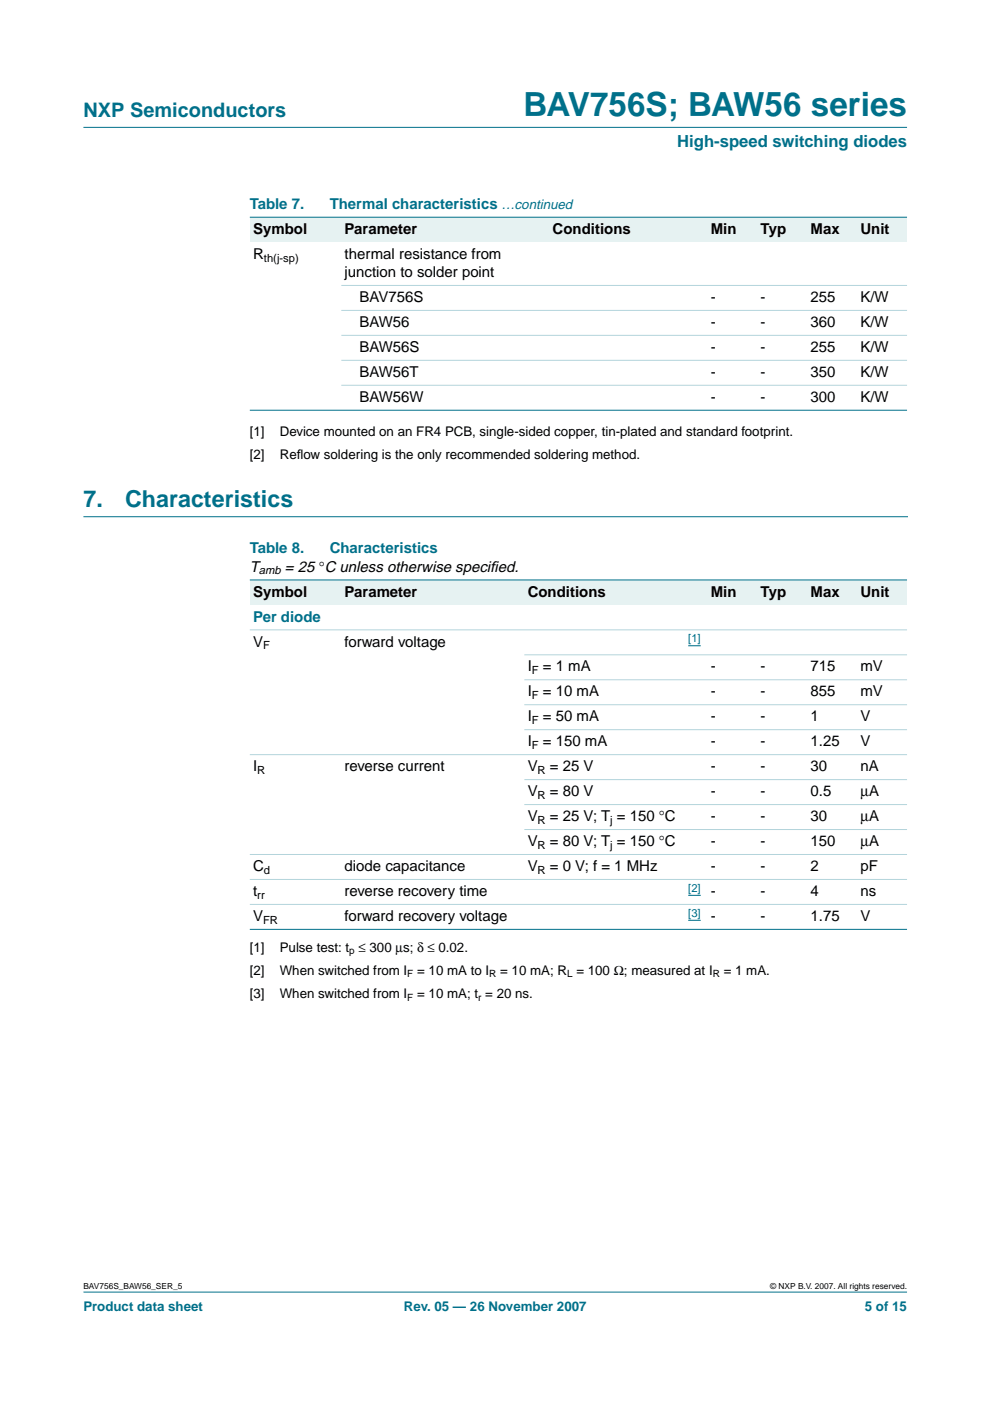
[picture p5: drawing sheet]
<svg xmlns="http://www.w3.org/2000/svg" width="210mm" height="297mm" viewBox="0 0 210 297" stroke-linecap="round" stroke-linejoin="round" font-family="sans-serif">
<defs><g id="words">
<text font-size="7.1" fill="#00708a" x="111" y="24.7">BAV756S; BAW56 series</text>
<g font-size="4.9" fill="#00708a">
<text x="17.7" y="107.6">7.</text>
<text x="26.5" y="107.6">Characteristics</text>
</g>
<text font-size="4.2" fill="#00708a" x="17.7" y="24.9">NXP Semiconductors</text>
<text font-size="3.5" fill="#00708a" x="143.6" y="31.1">High-speed switching diodes</text>
<g font-size="3.2" fill="#00708a">
<text x="53" y="44.3">Table 7.</text>
<text x="69.9" y="44.3">Thermal characteristics …continued</text>
<text x="53" y="117.3">Table 8.</text>
<text x="69.9" y="117.3">Characteristics</text>
<text x="53.7" y="131.8">Per diode</text>
</g>
<g font-size="3.2">
<text x="53.7" y="49.6">Symbol</text>
<text x="73.1" y="49.6">Parameter</text>
<text x="117.2" y="49.6">Conditions</text>
<text x="150.7" y="49.6">Min</text>
<text x="161.3" y="49.6">Typ</text>
<text x="171.9" y="49.6">Max</text>
<text x="182.4" y="49.6">Unit</text>
<text x="53.7" y="54.9">R</text>
<text x="73.1" y="54.9">thermal resistance from</text>
<text x="73.1" y="58.8">junction to solder point</text>
<text x="76.2" y="64">BAV756S</text>
<text x="150.7" y="64">-</text>
<text x="161.3" y="64">-</text>
<text x="171.8" y="64">255</text>
<text x="182.4" y="64">K/W</text>
<text x="76.2" y="69.3">BAW56</text>
<text x="150.7" y="69.3">-</text>
<text x="161.3" y="69.3">-</text>
<text x="171.8" y="69.3">360</text>
<text x="182.4" y="69.3">K/W</text>
<text x="76.2" y="74.6">BAW56S</text>
<text x="150.7" y="74.6">-</text>
<text x="161.3" y="74.6">-</text>
<text x="171.8" y="74.6">255</text>
<text x="182.4" y="74.6">K/W</text>
<text x="76.2" y="79.9">BAW56T</text>
<text x="150.7" y="79.9">-</text>
<text x="161.3" y="79.9">-</text>
<text x="171.8" y="79.9">350</text>
<text x="182.4" y="79.9">K/W</text>
<text x="76.2" y="85.2">BAW56W</text>
<text x="150.7" y="85.2">-</text>
<text x="161.3" y="85.2">-</text>
<text x="171.8" y="85.2">300</text>
<text x="182.4" y="85.2">K/W</text>
<text x="53" y="121.2">T</text>
<text x="60.4" y="121.2">= 25 °C unless otherwise specif</text>
<text x="103.9" y="121.2">ied.</text>
<text x="53.7" y="126.5">Symbol</text>
<text x="73.1" y="126.5">Parameter</text>
<text x="111.9" y="126.5">Conditions</text>
<text x="150.7" y="126.5">Min</text>
<text x="161.3" y="126.5">Typ</text>
<text x="171.9" y="126.5">Max</text>
<text x="182.4" y="126.5">Unit</text>
<text x="53.7" y="137.1">V</text>
<text x="73.1" y="137.1">forward voltage</text>
<text x="111.9" y="142.4">I</text>
<text x="115.1" y="142.4">= 1 mA</text>
<text x="150.7" y="142.4">-</text>
<text x="161.3" y="142.4">-</text>
<text x="171.8" y="142.4">715</text>
<text x="182.4" y="142.4">mV</text>
<text x="111.9" y="147.7">I</text>
<text x="115.1" y="147.7">= 10 mA</text>
<text x="150.7" y="147.7">-</text>
<text x="161.3" y="147.7">-</text>
<text x="171.9" y="147.7">855</text>
<text x="182.4" y="147.7">mV</text>
<text x="111.9" y="152.9">I</text>
<text x="115.1" y="152.9">= 50 mA</text>
<text x="150.7" y="152.9">-</text>
<text x="161.3" y="152.9">-</text>
<text x="171.9" y="152.9">1</text>
<text x="182.4" y="152.9">V</text>
<text x="111.9" y="158.2">I</text>
<text x="115.1" y="158.2">= 150 mA</text>
<text x="150.7" y="158.2">-</text>
<text x="161.3" y="158.2">-</text>
<text x="171.9" y="158.2">1.25</text>
<text x="182.4" y="158.2">V</text>
<text x="53.7" y="163.5">I</text>
<text x="73.1" y="163.5">reverse current</text>
<text x="111.9" y="163.5">V</text>
<text x="116.6" y="163.5">= 25 V</text>
<text x="150.7" y="163.5">-</text>
<text x="161.3" y="163.5">-</text>
<text x="171.8" y="163.5">30</text>
<text x="182.4" y="163.5">nA</text>
<text x="111.9" y="168.8">V</text>
<text x="116.6" y="168.8">= 80 V</text>
<text x="150.7" y="168.8">-</text>
<text x="161.3" y="168.8">-</text>
<text x="171.8" y="168.8">0.5</text>
<text x="182.4" y="168.8">µA</text>
<text x="111.9" y="174.1">V</text>
<text x="111.9" y="179.4">V</text>
<text x="116.6" y="174.1">= 25 V; T = 150 °C</text>
<text x="116.6" y="179.4">= 80 V; T = 150 °C</text>
<text x="150.7" y="174.1">-</text>
<text x="150.7" y="179.4">-</text>
<text x="161.3" y="174.1">-</text>
<text x="161.3" y="179.4">-</text>
<text x="171.9" y="174.1">30</text>
<text x="171.9" y="179.4">150</text>
<text x="182.4" y="174.1">µA</text>
<text x="182.4" y="179.4">µA</text>
<text x="53.7" y="184.7">C</text>
<text x="73.1" y="184.7">diode capacitance</text>
<text x="111.9" y="184.7">V</text>
<text x="116.6" y="184.7">= 0 V; f = 1 MHz</text>
<text x="150.7" y="184.7">-</text>
<text x="161.3" y="184.7">-</text>
<text x="171.8" y="184.7">2</text>
<text x="182.4" y="184.7">pF</text>
<text x="53.7" y="190">t</text>
<text x="73.1" y="190">reverse recovery time</text>
<text x="150.7" y="190">-</text>
<text x="161.3" y="190">-</text>
<text x="171.9" y="190">4</text>
<text x="182.4" y="190">ns</text>
<text x="53.7" y="195.3">V</text>
<text x="73.1" y="195.3">forward recovery voltage</text>
<text x="150.7" y="195.3">-</text>
<text x="161.3" y="195.3">-</text>
<text x="171.9" y="195.3">1.75</text>
<text x="182.4" y="195.3">V</text>
</g>
<g font-size="2.8">
<text x="53" y="92.4">[1]</text>
<text x="59.3" y="92.4">Device mounted on an FR4 PCB, single-sided copper, tin-plated and standard footprint.</text>
<text x="53" y="97.3">[2]</text>
<text x="59.3" y="97.3">Ref</text>
<text x="62.9" y="97.3">low soldering is the only recommended soldering method.</text>
<text x="53" y="201.8">[1]</text>
<text x="59.3" y="201.8">Pulse test: t ≤ 300 µs; δ ≤ 0.02.</text>
<text x="53" y="206.7">[2]</text>
<text x="59.3" y="206.7">When switched from I</text>
<text x="88.4" y="206.7">= 10 mA to I</text>
<text x="106.1" y="206.7">= 10 mA; R = 100 Ω; measured at I</text>
<text x="153.4" y="206.7">= 1 mA.</text>
<text x="53" y="211.6">[3]</text>
<text x="59.3" y="211.6">When switched from I</text>
<text x="88.4" y="211.6">= 10 mA; t = 20 ns.</text>
</g>
<g font-size="2.8" fill="#00708a">
<text x="17.7" y="278">Product data sheet</text>
<text x="85.6" y="278">Rev. 05 — 26 November 2007</text>
<text x="183.4" y="278">5 of 15</text>
</g>
<g font-size="2.4">
<text x="56" y="55.4">th(j-sp)</text>
<text x="54.9" y="121.8">amb</text>
<text x="55.8" y="137.6">F</text>
<text x="112.8" y="142.9">F</text>
<text x="112.8" y="148.2">F</text>
<text x="112.8" y="153.5">F</text>
<text x="112.8" y="158.8">F</text>
<text x="54.6" y="164.1">R</text>
<text x="114" y="164.1">R</text>
<text x="114" y="169.4">R</text>
<text x="114" y="174.7">R</text>
<text x="114" y="180">R</text>
<text x="129.4" y="174.7">j</text>
<text x="129.4" y="180">j</text>
<text x="56" y="185.3">d</text>
<text x="114" y="185.3">R</text>
<text x="54.6" y="190.6">rr</text>
<text x="55.8" y="195.9">FR</text>
</g>
<g font-size="2.4" fill="#00f">
<text x="145.9" y="136.1">[1]</text>
<text x="145.9" y="189">[2]</text>
<text x="145.9" y="194.3">[3]</text>
</g>
<g font-size="2.1">
<text x="74.1" y="202.3">p</text>
<text x="86.4" y="207.2">F</text>
<text x="103.7" y="207.2">R</text>
<text x="120.2" y="207.2">L</text>
<text x="151.1" y="207.2">R</text>
<text x="86.4" y="212.1">F</text>
<text x="101.4" y="212.1">r</text>
</g>
<g font-size="1.8">
<text x="17.7" y="273.4">BAV756S_BAW56_SER_5</text>
<text x="163.3" y="273.4">© NXP B.V. 2007. All rights reserved.</text>
</g>
</g></defs>
<g fill="#00708a" stroke="#00708a" stroke-width=".21">
<path d="M17.7 273.9h174.6z"/>
<path d="M17.7 27h174.6z"/>
</g>
<path d="M17.7 109.6h174.7" fill="none" stroke="#00708a" stroke-width=".21"/>
<g fill="#e6f2f2">
<path d="M53 46.1h19.4v5.2h-19.4z" fill-rule="evenodd"/>
<path d="M72.4 46.1h44.1v5.2h-44.1z" fill-rule="evenodd"/>
<path d="M116.5 46.1h28.2v5.2h-28.2z" fill-rule="evenodd"/>
<path d="M144.7 46.1h5.3v5.2h-5.3z" fill-rule="evenodd"/>
<path d="M150 46.1h10.6v5.2h-10.6z" fill-rule="evenodd"/>
<path d="M160.6 46.1h10.5v5.2h-10.5z" fill-rule="evenodd"/>
<path d="M171.1 46.1h10.6v5.2h-10.6z" fill-rule="evenodd"/>
<path d="M181.7 46.1h10.6v5.2h-10.6z" fill-rule="evenodd"/>
</g>
<g fill="#00708a" stroke="#00708a" stroke-width=".21">
<path d="M53 46.1h139.3z"/>
<path d="M53 87h139.3z"/>
</g>
<g fill="#b3d4db" stroke="#b3d4db" stroke-width=".21">
<path d="M72.4 60.5h119.9z"/>
<path d="M72.4 65.8h119.9z"/>
<path d="M72.4 71.1h119.9z"/>
<path d="M72.4 76.4h119.9z"/>
<path d="M72.4 81.7h119.9z"/>
</g>
<g fill="#e6f2f2">
<path d="M53 123h19.4v5.3h-19.4z" fill-rule="evenodd"/>
<path d="M72.4 123h38.8v5.3h-38.8z" fill-rule="evenodd"/>
<path d="M111.2 123h33.5v5.3h-33.5z" fill-rule="evenodd"/>
<path d="M144.7 123h5.3v5.3h-5.3z" fill-rule="evenodd"/>
<path d="M150 123h10.6v5.3h-10.6z" fill-rule="evenodd"/>
<path d="M160.6 123h10.5v5.3h-10.5z" fill-rule="evenodd"/>
<path d="M171.1 123h10.6v5.3h-10.6z" fill-rule="evenodd"/>
<path d="M181.7 123h10.6v5.3h-10.6z" fill-rule="evenodd"/>
</g>
<path d="M145.9 136.9h2.7M145.9 189.8h2.7M145.9 195.1h2.7" fill="none" stroke="#00f" stroke-width=".21"/>
<g fill="#00708a" stroke="#00708a" stroke-width=".21">
<path d="M53 123h139.3z"/>
<path d="M53 197h139.3z"/>
</g>
<g fill="#b3d4db" stroke="#b3d4db" stroke-width=".21">
<path d="M53 133.5h139.3z"/>
<path d="M111.2 138.8h81.1z"/>
<path d="M111.2 144.1h81.1z"/>
<path d="M111.2 149.4h81.1z"/>
<path d="M111.2 154.7h81.1z"/>
<path d="M53 160h139.3z"/>
<path d="M111.2 165.3h81.1z"/>
<path d="M111.2 170.6h81.1z"/>
<path d="M111.2 175.9h81.1z"/>
<path d="M53 181.2h139.3z"/>
<path d="M53 186.5h139.3z"/>
<path d="M53 191.8h139.3z"/>
</g>
<use href="#words"/>
</svg>
